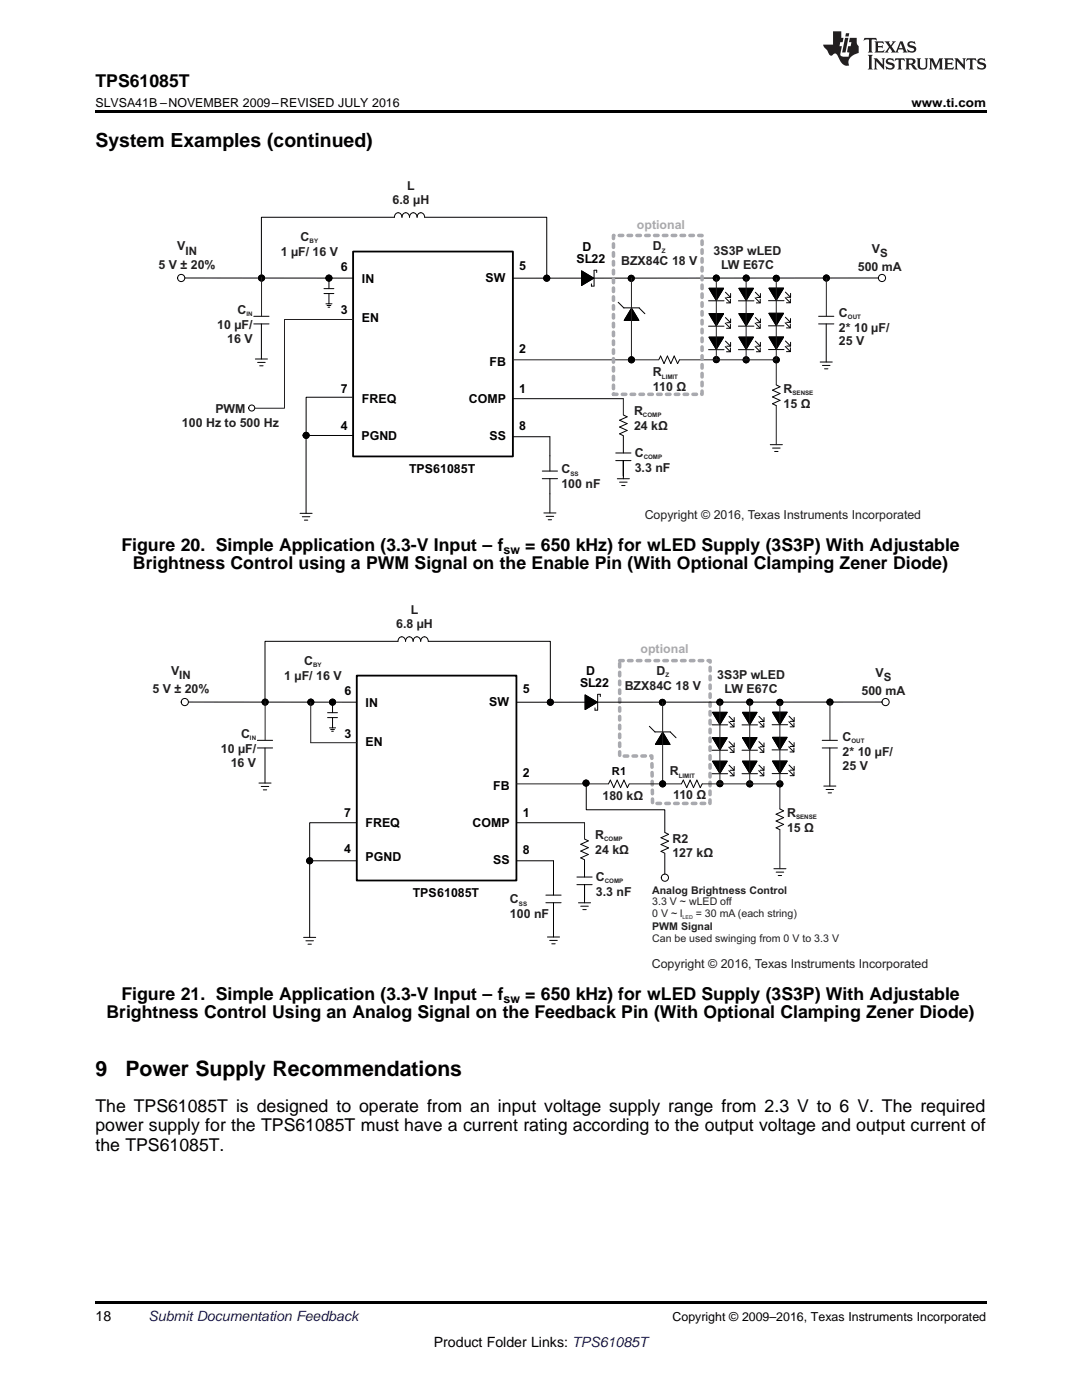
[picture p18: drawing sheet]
<svg xmlns="http://www.w3.org/2000/svg" width="216mm" height="279mm" viewBox="0 0 216 279" stroke-linecap="round" stroke-linejoin="round" font-family="sans-serif">
<defs><g id="words">
<g font-size="4.2">
<text x="19" y="214.8">9</text>
<text x="25" y="214.8">Power Supply Recommendations</text>
</g>
<text font-size="3.9" x="19" y="29.3">System Examples (continued)</text>
<g font-size="3.5">
<text x="19" y="17.3">TPS61085T</text>
<text x="24.2" y="109.9">Figure 20. Simple Application (3.3-V Input – f</text>
<text x="26.5" y="113.6">Brightness Control using a PWM Signal on the Enable Pin (With Optional Clamping Zener Diode)</text>
<text x="104.8" y="109.9">= 650 kHz) for wLED Supply (3S3P) With Adjustable</text>
<text x="21.2" y="203.2">Brightness Control Using an Analog Signal on the Feedback Pin (With Optional Clamping Zener Diode)</text>
<text x="24.2" y="199.5">Figure 21. Simple Application (3.3-V Input – f</text>
<text x="104.8" y="199.5">= 650 kHz) for wLED Supply (3S3P) With Adjustable</text>
<text x="19" y="221.9">The TPS61085T is designed to operate from an input voltage supply range from 2.3 V to 6 V. The required</text>
<text x="19" y="225.7">power supply for the TPS61085T must have a current rating according to the output voltage and output current of</text>
<text x="19" y="229.6">the TPS61085T.</text>
</g>
<g font-size="2.8">
<text x="19" y="263.6">18</text>
<text x="86.6" y="268.9">Product Folder Links: TPS61085T</text>
</g>
<text font-size="2.8" fill="#0000c8" x="29.6" y="263.6">Submit Documentation Feedback</text>
<g font-size="2.5">
<text x="19" y="21.4">SLVSA41B –NOVEMBER 2009–REVISED JULY 2016</text>
<text x="181.9" y="21.4">www.ti.com</text>
<text x="103.6" y="53.8">5</text>
<text x="115" y="52.5">SL22</text>
<text x="116.2" y="50.1">D</text>
<text x="68" y="54">6</text>
<text x="72.2" y="56.5">IN</text>
<text x="96.9" y="56.3">SW</text>
<text x="68" y="62.7">3</text>
<text x="72.2" y="64.3">EN</text>
<text x="103.6" y="70.5">2</text>
<text x="97.7" y="73">FB</text>
<text x="68" y="78.3">7</text>
<text x="72.2" y="80.3">FREQ</text>
<text x="93.6" y="80.4">COMP</text>
<text x="103.6" y="78.4">1</text>
<text x="68" y="85.8">4</text>
<text x="72.1" y="87.9">PGND</text>
<text x="97.7" y="87.9">SS</text>
<text x="103.6" y="85.8">8</text>
<text x="81.6" y="94.3">TPS61085T</text>
<text x="100.5" y="110.6">sw</text>
<text x="115.7" y="137.1">SL22</text>
<text x="116.9" y="134.7">D</text>
<text x="68.7" y="138.7">6</text>
<text x="72.9" y="141.1">IN</text>
<text x="97.6" y="140.9">SW</text>
<text x="104.3" y="138.4">5</text>
<text x="68.7" y="147.3">3</text>
<text x="72.9" y="148.9">EN</text>
<text x="104.3" y="155.1">2</text>
<text x="98.4" y="157.6">FB</text>
<text x="68.7" y="163">7</text>
<text x="72.9" y="165.1">FREQ</text>
<text x="94.3" y="165">COMP</text>
<text x="104.3" y="163">1</text>
<text x="68.7" y="170.3">4</text>
<text x="72.9" y="171.9">PGND</text>
<text x="98.4" y="172.5">SS</text>
<text x="104.3" y="170.4">8</text>
<text x="82.3" y="179">TPS61085T</text>
<text x="100.5" y="200.2">sw</text>
<text x="134.2" y="263.6">Copyright © 2009–2016, Texas Instruments Incorporated</text>
</g>
<g font-size="2.5" fill="#231f20">
<text x="78.3" y="40.7">6.8 µH</text>
<text x="81.2" y="37.9">L</text>
<text x="31.6" y="53.6">5 V ± 20%</text>
<text x="35.4" y="50">V</text>
<text x="56" y="51">1 µF/ 16 V</text>
<text x="60" y="48">C</text>
<text x="123.9" y="53">BZX84C 18 V</text>
<text x="130.3" y="50">D</text>
<text x="142.4" y="50.8">3S3P wLED</text>
<text x="143.9" y="53.6">LW E67C</text>
<text x="174" y="50.4">V</text>
<text x="171.2" y="54.1">500 mA</text>
<text x="43.4" y="65.6">10 µF/</text>
<text x="47.4" y="62.6">C</text>
<text x="167.4" y="63.2">C</text>
<text x="45.3" y="68.4">16 V</text>
<text x="167.4" y="66.2">2* 10 µF/</text>
<text x="167.4" y="68.9">25 V</text>
<text x="130.3" y="75.1">R</text>
<text x="43" y="82.4">PWM</text>
<text x="126.5" y="82.8">R</text>
<text x="130.3" y="78.1">110 Ω</text>
<text x="156.3" y="78.4">R</text>
<text x="156.3" y="81.4">15 Ω</text>
<text x="36.3" y="85.1">100 Hz to 500 Hz</text>
<text x="126.5" y="85.8">24 kΩ</text>
<text x="112" y="94.4">C</text>
<text x="126.7" y="91.2">C</text>
<text x="126.7" y="94.2">3.3 nF</text>
<text x="112" y="97.4">100 nF</text>
<text x="128.6" y="103.5">Copyright © 2016, Texas Instruments Incorporated</text>
<text x="79.1" y="125.3">6.8 µH</text>
<text x="82" y="122.5">L</text>
<text x="34.1" y="134.6">V</text>
<text x="56.7" y="135.7">1 µF/ 16 V</text>
<text x="60.7" y="132.7">C</text>
<text x="124.7" y="137.6">BZX84C 18 V</text>
<text x="131" y="134.6">D</text>
<text x="143.1" y="135.5">3S3P wLED</text>
<text x="174.7" y="135">V</text>
<text x="30.4" y="138.3">5 V ± 20%</text>
<text x="144.6" y="138.2">LW E67C</text>
<text x="171.9" y="138.7">500 mA</text>
<text x="48.1" y="147.3">C</text>
<text x="168.1" y="147.8">C</text>
<text x="44.1" y="150.2">10 µF/</text>
<text x="46" y="153">16 V</text>
<text x="133.7" y="154.7">R</text>
<text x="168.1" y="150.8">2* 10 µF/</text>
<text x="168.1" y="153.6">25 V</text>
<text x="120.2" y="159.6">180 kΩ</text>
<text x="134.3" y="159.5">110 Ω</text>
<text x="118.8" y="167.4">R</text>
<text x="157.1" y="163">R</text>
<text x="157.1" y="166">15 Ω</text>
<text x="118.8" y="170.4">24 kΩ</text>
<text x="134.2" y="168.2">R2</text>
<text x="134.2" y="171">127 kΩ</text>
<text x="118.9" y="175.8">C</text>
<text x="118.9" y="178.8">3.3 nF</text>
<text x="101.8" y="180.3">C</text>
<text x="101.8" y="183.2">100 nF</text>
<text x="130.1" y="193.2">Copyright © 2016, Texas Instruments Incorporated</text>
</g>
<g font-size="2.5" fill="#a8a9ad">
<text x="127.1" y="45.6">optional</text>
<text x="127.8" y="130.2">optional</text>
</g>
<g font-size="2.3" fill="#231f20">
<text x="37" y="50.9">IN</text>
<text x="175.6" y="51.3">S</text>
<text x="35.8" y="135.5">IN</text>
<text x="176.4" y="136">S</text>
</g>
<text font-size="2.2" x="122.1" y="154.7">R1</text>
<g font-size="2.1" fill="#231f20">
<text x="130.1" y="178.3">Analog Brightness Control</text>
<text x="130.1" y="185.6">PWM Signal</text>
<text x="130.1" y="180.7">3.3 V ~ wLED off</text>
<text x="130.1" y="183.1">0 V ~ l</text>
<text x="138.8" y="183.1">= 30 mA (each string)</text>
<text x="130.1" y="188">Can be used swinging from 0 V to 3.3 V</text>
</g>
<g font-size="1.2" fill="#231f20">
<text x="61.8" y="48.5">BY</text>
<text x="132.1" y="50.5">Z</text>
<text x="49.2" y="63.1">IN</text>
<text x="169.2" y="63.7">OUT</text>
<text x="132.1" y="75.6">LIMIT</text>
<text x="128.3" y="83.3">COMP</text>
<text x="158.1" y="78.9">SENSE</text>
<text x="113.8" y="94.9">SS</text>
<text x="128.4" y="91.7">COMP</text>
<text x="62.5" y="133.2">BY</text>
<text x="132.8" y="135.1">Z</text>
<text x="49.9" y="147.7">IN</text>
<text x="169.9" y="148.3">OUT</text>
<text x="135.4" y="155.2">LIMIT</text>
<text x="120.5" y="167.9">COMP</text>
<text x="158.8" y="163.5">SENSE</text>
<text x="120.7" y="176.3">COMP</text>
<text x="103.5" y="180.7">SS</text>
</g>
<text font-size="1.1" fill="#231f20" x="136.2" y="183.5">LED</text>
</g></defs>
<path d="M19 259.7h177.8v.5h-177.8z" fill="#000"/>
<path d="M123.6 131.8h18.1v28.5h-11.5l-.1-9.4h-6.5z" fill="none" stroke="#a8a9ad" stroke-width=".71" stroke-dasharray=".7 1.1"/>
<circle cx="132.2" cy="140.2" r=".6" fill="none" stroke="#000" stroke-width=".2"/>
<path d="M71.2 134.8h31.9v40.9h-31.9z" fill-rule="evenodd" fill="#fff"/>
<path d="M71.2 134.8h31.9v40.9h-31.9z" fill="none" stroke="#000" stroke-width=".2"/>
<path d="M71.2 134.8h31.9v40.9h-31.9z" fill="none" stroke="#000" stroke-width=".35"/>
<path d="M79.4 127.1h6.1v.9h-6.1z" fill-rule="evenodd" fill="#fff"/>
<g fill="none" stroke="#000" stroke-width=".2">
<path d="M79.4 128a.77 .77 0 0 1 .8-.9 .77 .77 0 0 1 .7 .9 .77 .77 0 0 1 .8-.9 .77 .77 0 0 1 .7 .9 .77 .77 0 0 1 .8-.9 .77 .77 0 0 1 .7 .9 .77 .77 0 0 1 .8-.9 .77 .77 0 0 1 .8 .9M116.8 138.7l2.4 1.4-2.4 1.5zM119.8 139v-.4h-.5v3.1M118.7 141.3v.4h.6"/>
<circle cx="36.9" cy="140.1" r=".72"/>
<circle cx="176.7" cy="140.1" r=".72"/>
</g>
<path d="M116.8 138.7l2.4 1.4-2.4 1.5z" fill="#000"/>
<path d="M154.9 161.4h1.5v4.2h-1.5z" fill-rule="evenodd" fill="#fff"/>
<g fill="none" stroke="#000" stroke-width=".2">
<path d="M79.4 128h-26.5v11.4M164.1 147.8h3M164.1 149.3h3M164.4 156.9h2.4M164.8 157.6h1.5M165.2 158.2h.7M165.6 149.3v7.6M71.2 164.2h-9.4v22.9M115.1 175h3.1M115.1 176.6h3.1M116.6 171.6v3.4M116.6 176.6v3"/>
<path d="M154.4 173.4h2.4M154.9 174.1h1.5M155.3 174.7h.7M155.6 161.4l.8 .4-1.5 .7 1.5 .7-1.5 .7 1.5 .6-1.5 .7 .7 .4M60.6 187.1h2.4M61 187.8h1.5M61.5 188.4h.6M115.4 180.2h2.4M115.9 180.9h1.5M116.3 181.5h.7"/>
<circle cx="109.8" cy="140.1" r=".6"/>
<circle cx="165.6" cy="140.1" r=".6"/>
</g>
<g fill="#000">
<circle cx="109.8" cy="140.1" r=".6"/>
<circle cx="165.6" cy="140.1" r=".6"/>
</g>
<path d="M115.9 167.4h1.5v4.2h-1.5z" fill-rule="evenodd" fill="#fff"/>
<g fill="none" stroke="#000" stroke-width=".2">
<path d="M85.5 128h24.3v11.5M37.6 140.1h33.5M51.4 147.8h3M51.4 149.3h3M51.7 156.3h2.4M52.1 157h1.5M52.5 157.6h.7M52.9 149.3v7M65.4 142.2h1.9M65.4 143.2h1.9M65.8 145.3h1.2M66 145.6h.7"/>
<path d="M66.2 145.9h.3M66.4 140.3v1.9M66.4 143.2v2.1M129.6 145l1.1 1.1M130.7 146.1h3.1M132.2 146.1l1.5 2.5h-2.9zM133.8 146.1l1.1 1.1M142.1 154.4h3.1M142.1 144.7h3.1M142.1 149.7h3.1M142.2 142.2h2.9l-1.5 2.4zM142.2 147.2h2.9l-1.5 2.5z"/>
<path d="M142.2 151.9h2.9l-1.5 2.4zM145.4 144.1l1.1 1M145.4 149.1l1.1 1M145.4 153.8l1.1 1M145.5 142.9l1 1.1M145.5 148l1 1M145.5 152.7l1 1M146.5 144.3v.8h-.8M146.5 149.4v.7h-.8M146.5 154.1v.7h-.8M146.5 143.2v.8h-.8M146.5 148.3v.7h-.8"/>
<path d="M146.5 153v.7h-.8M148.1 154.4h3.1M148.1 149.7h3.1M148.1 144.7h3.1M148.1 151.9h2.9l-1.4 2.4zM148.1 147.2h3l-1.5 2.4zM148.2 142.2h2.9l-1.5 2.4zM151.4 153.8l1 1M151.4 149.1l1 1M151.4 144.1l1 1M151.4 152.7l1 1M151.4 148l1 1"/>
<path d="M151.4 143l1.1 1M152.4 154.1v.7h-.8M152.4 149.4v.7h-.8M152.4 144.3v.8h-.8M152.4 153v.7h-.7M152.4 148.3v.7h-.7M152.5 143.2v.8h-.8M154.1 149.7h3M154.1 144.6h3.1M154.1 154.4h3.1M154.1 147.2h3l-1.5 2.4zM154.2 142.1h2.9l-1.5 2.5z"/>
<path d="M154.2 151.9h2.9l-1.5 2.4zM157.4 149l1 1.1M157.4 144l1 1.1M157.4 153.8l1 1M157.4 147.9l1.1 1.1M157.4 142.9l1.1 1.1M157.4 152.7l1.1 1M158.4 149.3v.8h-.8M158.4 144.3v.8h-.8M158.4 154v.8h-.8M158.5 148.2v.8h-.8M158.5 143.2v.8h-.8"/>
<path d="M158.5 152.9v.8h-.8M176 140.1h-72.9M61.8 171.8h9.4M103.1 171.8h7.3v6.8M103.1 164.2h13.5M108.9 178.6h3.1M116.6 179.6v-3v3.6M116.6 167.4l.8 .4-1.5 .7 1.5 .7-1.5 .7 1.5 .6-1.5 .7 .7 .4M108.9 180.2h3.1M109.2 187h2.4M109.7 187.7h1.5M110.1 188.4h.7"/>
<path d="M110.4 180.2v6.8"/>
<circle cx="52.9" cy="140.1" r=".6"/>
<circle cx="62" cy="140.1" r=".6"/>
<circle cx="66.4" cy="140.1" r=".6"/>
<circle cx="132.2" cy="140.2" r=".6"/>
<circle cx="132.2" cy="156.4" r=".6"/>
<circle cx="143.6" cy="140.1" r=".6"/>
<circle cx="143.6" cy="156.4" r=".6"/>
<circle cx="149.6" cy="156.4" r=".6"/>
<circle cx="149.6" cy="140.1" r=".6"/>
<circle cx="155.6" cy="140.2" r=".6"/>
<circle cx="155.6" cy="156.4" r=".6"/>
<circle cx="61.8" cy="171.8" r=".6"/>
</g>
<g fill="#000">
<path d="M132.2 146.1l1.5 2.5h-2.9zM142.2 142.2h2.9l-1.5 2.4zM142.2 147.2h2.9l-1.5 2.5zM142.2 151.9h2.9l-1.5 2.4zM148.1 151.9h2.9l-1.4 2.4zM148.1 147.2h3l-1.5 2.4zM148.2 142.2h2.9l-1.5 2.4zM154.1 147.2h3l-1.5 2.4zM154.2 142.1h2.9l-1.5 2.5zM154.2 151.9h2.9l-1.5 2.4z"/>
<circle cx="52.9" cy="140.1" r=".6"/>
<circle cx="62" cy="140.1" r=".6"/>
<circle cx="66.4" cy="140.1" r=".6"/>
<circle cx="132.2" cy="140.2" r=".6"/>
<circle cx="132.2" cy="156.4" r=".6"/>
<circle cx="143.6" cy="140.1" r=".6"/>
<circle cx="143.6" cy="156.4" r=".6"/>
<circle cx="149.6" cy="156.4" r=".6"/>
<circle cx="149.6" cy="140.1" r=".6"/>
<circle cx="155.6" cy="140.2" r=".6"/>
<circle cx="155.6" cy="156.4" r=".6"/>
<circle cx="61.8" cy="171.8" r=".6"/>
</g>
<path d="M52.9 140v7.8M62 140.1v8.1h9.2M132.2 140.1v16.3M143.6 140.1v16.3M149.6 140.1v16.3M155.6 140.2v16.2h-52.5M155.6 157v4.4M165.6 140.2v7.6M116.6 164.2v3.2M155.6 165.6v7.8" fill="none" stroke="#231f20" stroke-width=".2"/>
<path d="M136 155.7h4.1v1.5h-4.1z" fill-rule="evenodd" fill="#fff"/>
<path d="M136 156.4l.3-.7 .7 1.5 .7-1.5 .7 1.5 .7-1.5 .6 1.5 .4-.8" fill="none" stroke="#000" stroke-width=".2"/>
<path d="M121.4 155.7h4.2v1.5h-4.2z" fill-rule="evenodd" fill="#fff"/>
<g fill="none" stroke="#000" stroke-width=".2">
<path d="M117 156.3v5.3h15.7v12.8M121.4 156.4l.4-.7 .7 1.5 .6-1.5 .7 1.5 .7-1.5 .7 1.5 .4-.8"/>
<circle cx="116.9" cy="156.3" r=".6"/>
<circle cx="132.7" cy="175.2" r=".72"/>
</g>
<circle cx="116.9" cy="156.3" r=".6" fill="#000"/>
<path d="M131.9 166.1h1.5v4.2h-1.5z" fill-rule="evenodd" fill="#fff"/>
<g fill="none" stroke="#000" stroke-width=".2">
<path d="M132.7 166.1l.7 .4-1.5 .7 1.5 .7-1.5 .6 1.5 .7-1.5 .7 .8 .4"/>
<circle cx="126" cy="55.5" r=".6"/>
</g>
<path d="M70.5 50.2h31.8v40.9h-31.8z" fill-rule="evenodd" fill="#fff"/>
<path d="M70.5 50.2h31.8v40.9h-31.8z" fill="none" stroke="#000" stroke-width=".2"/>
<path d="M70.5 50.2h31.8v40.9h-31.8z" fill="none" stroke="#000" stroke-width=".35"/>
<path d="M78.7 42.5h6v.9h-6z" fill-rule="evenodd" fill="#fff"/>
<g fill="none" stroke="#000" stroke-width=".2">
<path d="M78.7 43.4a.77 .77 0 0 1 .8-.9 .77 .77 0 0 1 .7 .9 .77 .77 0 0 1 .8-.9 .77 .77 0 0 1 .7 .9 .77 .77 0 0 1 .8-.9 .77 .77 0 0 1 .7 .9 .77 .77 0 0 1 .8-.9 .77 .77 0 0 1 .7 .9M116 54.1l2.5 1.4-2.5 1.5zM118 56.6v.5h.5M118.5 54v3.1M118.5 53.9h.6v.5"/>
<circle cx="36.2" cy="55.5" r=".72"/>
<circle cx="176" cy="55.5" r=".72"/>
</g>
<path d="M116 54.1l2.5 1.4-2.5 1.5z" fill="#000"/>
<path d="M154.1 76.8h1.5v4.1h-1.4z" fill-rule="evenodd" fill="#fff"/>
<g fill="none" stroke="#000" stroke-width=".2">
<path d="M78.7 43.4h-26.5v11.4M154.9 76.8l.7 .4-1.5 .7 1.5 .6-1.5 .7 1.5 .7-1.5 .7 .8 .4M163.3 63.1h3.1M163.3 64.6h3.1M163.7 72.2h2.4M164.1 72.9h1.5M164.5 73.6h.7M164.9 64.6v7.6M70.5 86.9h-9.4v15.5M122.9 90.4h3M122.9 91.9h3M123.2 95.5h2.4"/>
<path d="M123.6 96.2h1.5M124 96.9h.7M124.4 87v3.4M124.4 91.9v3.1M153.7 88.7h2.4M154.2 89.4h1.5M154.6 90.1h.6M59.9 102.4h2.4M60.3 103.1h1.5M60.7 103.8h.7"/>
<circle cx="109.1" cy="55.5" r=".6"/>
<circle cx="164.9" cy="55.5" r=".6"/>
</g>
<g fill="#000">
<circle cx="109.1" cy="55.5" r=".6"/>
<circle cx="164.9" cy="55.5" r=".6"/>
</g>
<path d="M123.6 82.8h1.5v4.1h-1.5z" fill-rule="evenodd" fill="#fff"/>
<g fill="none" stroke="#000" stroke-width=".2">
<path d="M36.9 55.5h33.5M64.6 57.6h2M64.6 58.6h2M65.6 55.6v2M65.6 58.6v2M84.7 43.4h24.4v11.5M141.5 57.5h2.9l-1.5 2.5zM144.7 59.4l1 1M144.7 58.3l1.1 1.1M145.7 59.7v.7h-.7M145.8 58.6v.8h-.8M147.4 57.5h2.9l-1.4 2.5z"/>
<path d="M150.7 59.4l1 1.1M150.7 58.3l1 1.1M151.7 59.7v.8h-.8M151.7 58.6v.8h-.7M153.4 57.5h3l-1.5 2.4zM156.7 59.4l1 1M156.7 58.3l1 1M157.7 59.7v.7h-.8M157.7 58.5v.8h-.7M175.3 55.5h-73M50.6 63.1h3.1M50.6 64.6h3.1"/>
<path d="M51 71.6h2.4M51.4 72.3h1.5M51.8 73h.7M52.2 64.6v7M65 60.6h1.2M65.3 61h.7M65.5 61.3h.3M70.3 79.3h-9.2v7.6M102.3 79.6h22.1M123.3 60.3l1.2 1.2M124.5 61.4h3.1l1.1 1.2M126 61.5l1.5 2.4h-2.9z"/>
<path d="M141.4 60h3.1M141.4 65.1h3.1M141.4 69.8h3.1M141.5 62.6h2.9l-1.5 2.4zM141.5 67.3h2.9l-1.5 2.4zM144.7 64.5l1 1M144.7 69.2l1 1M144.7 63.4l1.1 1M144.7 68.1l1.1 1M145.7 64.7v.8h-.7M145.7 69.4v.8h-.7M145.8 63.6v.8h-.8"/>
<path d="M145.8 68.3v.8h-.8M147.3 69.8h3.1M147.3 65.1h3.1M147.3 60h3.1M147.4 67.3h2.9l-1.4 2.4zM147.4 62.6h2.9l-1.4 2.4zM150.7 69.2l1 1M150.7 64.5l1 1M150.7 68.1l1 1M150.7 63.4l1 1M151.7 69.4v.8h-.8M151.7 64.7v.8h-.8"/>
<path d="M151.7 68.3v.8h-.7M151.7 63.6v.8h-.7M153.3 65h3.1M153.3 60h3.1M153.3 69.8h3.1M153.4 62.5h2.9l-1.4 2.5zM153.4 67.3h3l-1.5 2.4zM156.7 64.4l1 1M156.7 69.1l1 1.1M156.7 63.3l1 1M156.7 68.1l1 1M157.7 64.7v.7h-.8"/>
<path d="M157.7 69.4v.8h-.8M157.7 63.6v.7h-.7M157.7 68.3v.8h-.7M102.3 87.2h7.4v6.8M108.2 94h3M108.2 95.5h3M109.7 95.5v6.9M124.4 95v-3.1v3.6M124.4 82.8l.7 .4-1.5 .7 1.5 .6-1.5 .7 1.5 .7-1.5 .7 .8 .4M108.5 102.4h2.4M109 103h1.5M109.4 103.7h.7"/>
<circle cx="52.2" cy="55.5" r=".6"/>
<circle cx="65.6" cy="55.5" r=".6"/>
<circle cx="126" cy="55.5" r=".6"/>
<circle cx="142.9" cy="55.5" r=".6"/>
<circle cx="148.9" cy="55.5" r=".6"/>
<circle cx="154.9" cy="55.5" r=".6"/>
<circle cx="126" cy="71.8" r=".6"/>
<circle cx="142.9" cy="71.8" r=".6"/>
<circle cx="148.9" cy="71.8" r=".6"/>
<circle cx="154.9" cy="71.8" r=".6"/>
<circle cx="50.2" cy="81.4" r=".6"/>
<circle cx="61.1" cy="86.9" r=".6"/>
</g>
<g fill="#000">
<path d="M141.5 57.5h2.9l-1.5 2.5zM147.4 57.5h2.9l-1.4 2.5zM153.4 57.5h3l-1.5 2.4zM126 61.5l1.5 2.4h-2.9zM141.5 62.6h2.9l-1.5 2.4zM141.5 67.3h2.9l-1.5 2.4zM147.4 67.3h2.9l-1.4 2.4zM147.4 62.6h2.9l-1.4 2.4zM153.4 62.5h2.9l-1.4 2.5zM153.4 67.3h3l-1.5 2.4z"/>
<circle cx="52.2" cy="55.5" r=".6"/>
<circle cx="65.6" cy="55.5" r=".6"/>
<circle cx="126" cy="55.5" r=".6"/>
<circle cx="142.9" cy="55.5" r=".6"/>
<circle cx="148.9" cy="55.5" r=".6"/>
<circle cx="154.9" cy="55.5" r=".6"/>
<circle cx="126" cy="71.8" r=".6"/>
<circle cx="142.9" cy="71.8" r=".6"/>
<circle cx="148.9" cy="71.8" r=".6"/>
<circle cx="154.9" cy="71.8" r=".6"/>
<circle cx="61.1" cy="86.9" r=".6"/>
</g>
<path d="M52.2 55.4v7.7M126 55.5v16.3M142.9 55.5v16.3M148.9 55.5v16.3M154.9 55.5v16.3h-52.6M164.9 55.5v7.6M70.5 63.8h-13.7v17.7h-6M124.4 79.6v3.2M154.9 72.4v4.4M154.9 81v7.7" fill="none" stroke="#231f20" stroke-width=".2"/>
<path d="M131.4 71.1h4.2v1.5h-4.2z" fill-rule="evenodd" fill="#fff"/>
<path d="M131.4 71.8l.4-.7 .7 1.5 .7-1.5 .7 1.5 .6-1.5 .7 1.5 .4-.8" fill="none" stroke="#000" stroke-width=".2"/>
<path d="M122.4 47h17.7v31.7h-17.7z" fill="none" stroke="#a8a9ad" stroke-width=".71" stroke-dasharray=".7 1.1"/>
<path d="M19 22h177.8v.5h-177.8z" fill="#000"/>
<g fill="#231f20">
<path d="M172.5 7.6l-.1 .5 .4-.2h.6v.1v2.1l-.2 .4h.9l-.2-.4v-2.1l.1-.1h.5l.5 .2-.2-.5zM174.5 8.3l.2 .3v1.5l-.2 .4h1.8l.2-.6a1.04 1.04 0 0 1-1.3 .2v-.7h.6l.3 .2v-.6l-.3 .2h-.6v-.6l.8-.1 .4 .3-.2-.5zM176.5 8.3l.9 1.1-.9 1.1h.8l-.2-.2 .4-.7 .5 .7-.2 .2h1.5l-.2-.2 .2-.4h.9l.1 .4-.2 .2h1l-.3-.3-.7-1.9h-.5l-.9 2-.8-1 .9-1h-.8l.1 .3-.4 .5-.3-.6 .1-.2zM179.7 8.6l.4 1h-.7zM181.3 8.4a.63 .63 0 0 0-.2 .7 .63 .63 0 0 0 .6 .4l.6 .2 .1 .2a.75 .75 0 0 1-.7 .4 .75 .75 0 0 1-.6-.5l.1 .7 .1-.1a1.11 1.11 0 0 0 1.5-.6 1.13 1.13 0 0 0-1.2-.8l-.1-.4a1.04 1.04 0 0 1 1.2 .2l-.2-.5-.2 .1-.4-.2zM173.2 10.9l.2 .4v2.2l-.2 .4h1l-.3-.4v-2.2l.3-.4zM174.3 11.6l.3 .4v1.5l-.3 .4h.8l-.2-.4v-1.3l1.5 1.7v-1.9l.2-.4h-.7l.2 .4v.9l-1.1-1.3zM177 11.8a.62 .62 0 0 0-.2 .7 .62 .62 0 0 0 .6 .4l.6 .1 .1 .3a.76 .76 0 0 1-.7 .3 .76 .76 0 0 1-.7-.4l.2 .7 .1-.1a1.11 1.11 0 0 0 1.5-.6 1.13 1.13 0 0 0-1.2-.8l-.1-.4a1.04 1.04 0 0 1 1.2 .2l-.2-.6-.2 .1-.5-.1zM178.7 11.6l-.2 .6a.61 .61 0 0 1 .8-.3v1.6l-.2 .4h.9l-.2-.4v-1.6a.63 .63 0 0 1 .7 .3l-.1-.6zM180.6 11.6l.3 .4v1.5l-.3 .4h1l-.2-.2-.1-.8 .6 .2a.76 .76 0 0 0 1.2 .7l-1-1a.58 .58 0 0 0 .6-.5 .58 .58 0 0 0-.5-.6zM181.4 11.9h.1a.45 .45 0 0 1 .5 .1 .45 .45 0 0 1 .1 .5l-.8 .2zM182.9 11.6l.2 .2a2.17 2.17 0 0 0 .3 1.9 .99 .99 0 0 0 1.6-.6v-1.1l.2-.4h-.7l.2 .2a1.92 1.92 0 0 1-.2 1.8 .6 .6 0 0 1-.9-.5v-1.1l.2-.4zM185.4 11.6l.2 .4v1.5l-.2 .4h.7l-.2-.4v-1.4l.8 1.8 .8-1.8v1.4l-.2 .4h.9l-.2-.4v-1.5l.2-.4h-.8l-.6 1.5-.6-1.5zM188.4 11.6l.2 .4v1.5l-.2 .4h1.8l.1-.6a1.04 1.04 0 0 1-1.2 .1v-.6h.5l.4 .2v-.6l-.4 .2h-.5v-.7h.8l.3 .3-.1-.6zM190.5 11.6l.2 .4v1.5l-.2 .4h.7l-.2-.4v-1.3l1.5 1.7v-1.9l.2-.4h-.7l.2 .4v.9l-1.1-1.3zM192.9 11.6l-.1 .6a.61 .61 0 0 1 .7-.3l.1 1.6-.3 .4h1l-.3-.4 .1-1.6a.63 .63 0 0 1 .7 .3l-.1-.6zM195.2 11.8a.62 .62 0 0 0-.2 .7 .62 .62 0 0 0 .6 .4l.6 .1 .1 .3a.76 .76 0 0 1-.7 .3 .76 .76 0 0 1-.6-.4l.1 .7 .1-.1a1.11 1.11 0 0 0 1.6-.6 1.13 1.13 0 0 0-1.3-.8l-.1-.4a1.04 1.04 0 0 1 1.2 .2l-.1-.6-.2 .1-.5-.1z"/>
<path d="M166.2 6.3v2.6h-1.9v.4l.8 .9a.91 .91 0 0 0 1 .8 .56 .56 0 0 1 .5-.3 .56 .56 0 0 1 .5 .3l.4 .8a1.53 1.53 0 0 0 1.9 1.2 1.54 1.54 0 0 1 1-2.1l.9-.3v-1.4a1.52 1.52 0 0 1-.4-1.6h-1.3l-.2 .8h.5l-.2 .8h-.5l-.1 1v.2l.4 .1-.2 .8a1.93 1.93 0 0 1-1.6-.3l.3-1.8h-.5l.2-.8h.4l.2-.8h-.4v-1.3zM168.6 7.6l-.6 2.9h.7l.6-2.9zM168.8 6.6l-.1 .7h.6l.2-.7z"/>
</g>
<use href="#words"/>
</svg>
